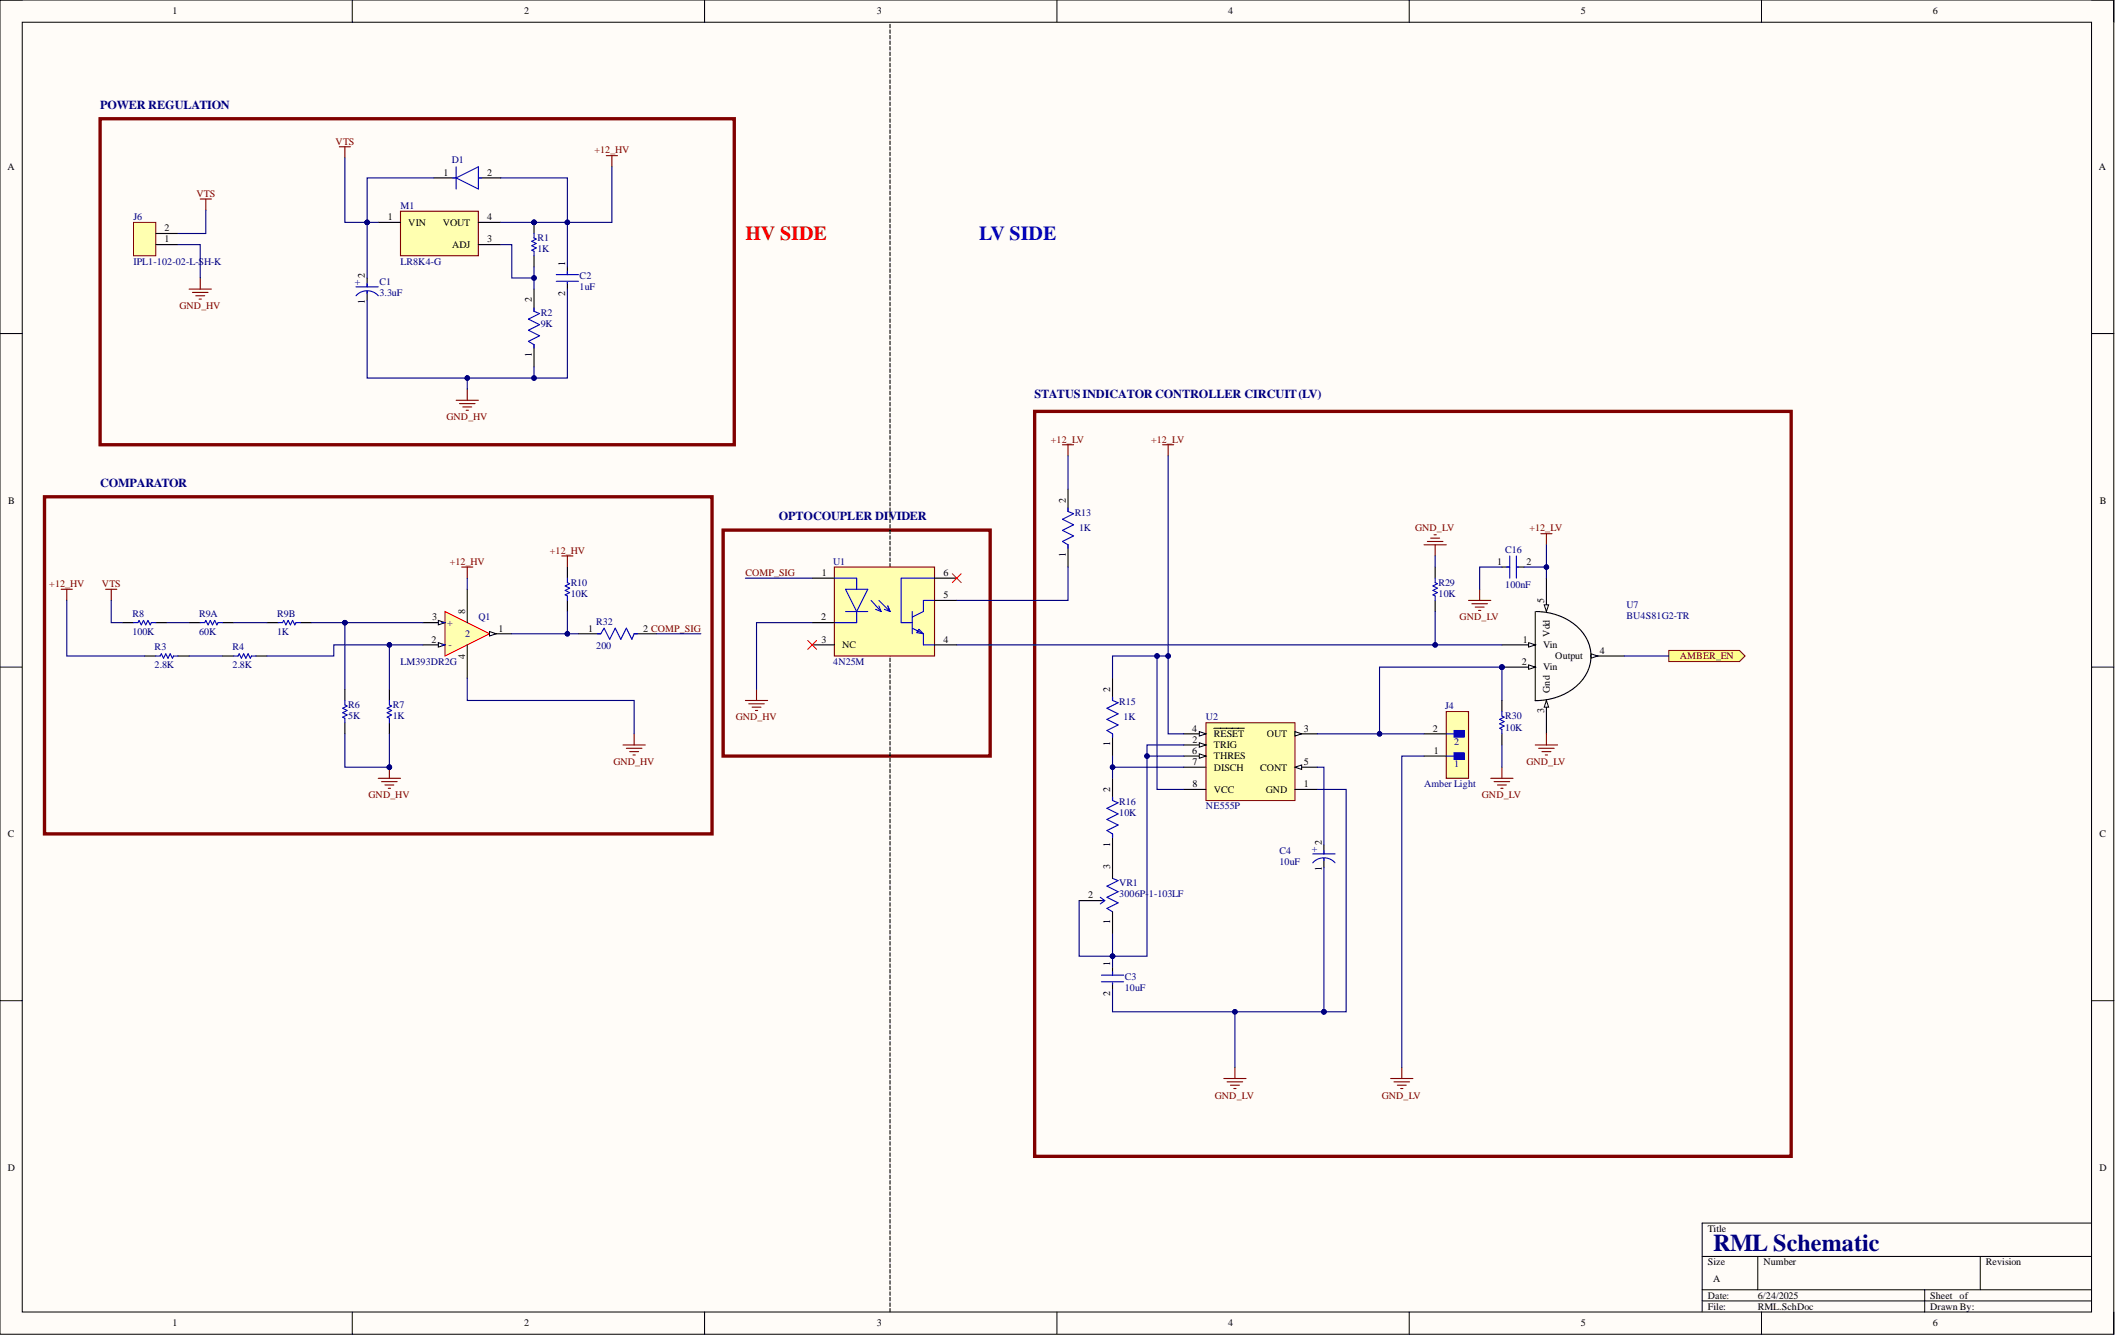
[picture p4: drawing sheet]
<svg xmlns="http://www.w3.org/2000/svg" width="482mm" height="305mm" viewBox="0 0 482 305" stroke-linecap="round" stroke-linejoin="round" font-family="sans-serif">
<defs><g id="words">
<text font-size="5.5" fill="#000080" x="390.1" y="284.8">RML Schematic</text>
<text font-size="4.6" fill="#f00" x="169.7" y="54.7">HV SIDE</text>
<text font-size="4.6" fill="#00f" x="222.9" y="54.7">LV SIDE</text>
<g font-size="2.8" fill="#000080">
<text x="22.8" y="24.7">POWER REGULATION</text>
<text x="235.6" y="90.5">STATUSINDICATOR CONTROLLER CIRCUIT(LV)</text>
<text x="22.8" y="110.8">COMPARATOR</text>
<text x="177.3" y="118.4">OPTOCOUPLER DIVIDER</text>
</g>
<g font-size="2.3">
<text x="39.3" y="3.3">1</text>
<text x="119.3" y="3.3">2</text>
<text x="199.6" y="3.3">3</text>
<text x="279.7" y="3.3">4</text>
<text x="360" y="3.3">5</text>
<text x="440.1" y="3.3">6</text>
<text x="1.7" y="38.7">A</text>
<text x="101" y="40">1</text>
<text x="111" y="40">2</text>
<text x="477.9" y="38.7">A</text>
<text x="37.5" y="52.6">2</text>
<text x="88.3" y="50.1">1</text>
<text x="93" y="51.4">VIN</text>
<text x="100.8" y="51.4">VOUT</text>
<text x="111" y="50.1">4</text>
<text x="37.5" y="55.2">1</text>
<text x="102.9" y="56.4">ADJ</text>
<text x="111" y="55.2">3</text>
<text x="83.1" y="63.3" transform="rotate(-90 83.1 63.3)">2</text>
<text x="128.7" y="60.5" transform="rotate(-90 128.7 60.5)">1</text>
<text x="83.1" y="69.2" transform="rotate(-90 83.1 69.2)">1</text>
<text x="121.1" y="68.8" transform="rotate(-90 121.1 68.8)">2</text>
<text x="128.7" y="67.3" transform="rotate(-90 128.7 67.3)">2</text>
<text x="121.1" y="81.3" transform="rotate(-90 121.1 81.3)">1</text>
<text x="1.9" y="114.7">B</text>
<text x="242.7" y="114.4" transform="rotate(-90 242.7 114.4)">2</text>
<text x="478.1" y="114.7">B</text>
<text x="187.1" y="131.1">1</text>
<text x="214.8" y="131.1">6</text>
<text x="242.7" y="126.9" transform="rotate(-90 242.7 126.9)">1</text>
<text x="340.9" y="128.6">1</text>
<text x="347.5" y="128.6">2</text>
<text x="214.8" y="136.2">5</text>
<text x="351.6" y="137.2" transform="rotate(-90 351.6 137.2)">5</text>
<text x="98.4" y="141.2">3</text>
<text x="105.9" y="139.7" transform="rotate(-90 105.9 139.7)">8</text>
<text x="113.5" y="143.8">1</text>
<text x="133.9" y="143.8">1</text>
<text x="146.4" y="143.8">2 COMP_SIG</text>
<text x="186.9" y="141.2">2</text>
<text x="98.3" y="146.3">2</text>
<text x="105.9" y="149.9" transform="rotate(-90 105.9 149.9)">4</text>
<text x="187" y="146.3">3</text>
<text x="191.8" y="147.6">NC</text>
<text x="214.8" y="146.3">4</text>
<text x="346.7" y="146.3">1</text>
<text x="351.3" y="147.6">Vin</text>
<text x="352.9" y="144.9" transform="rotate(-90 352.9 144.9)">Vdd</text>
<text x="364.3" y="148.8">4</text>
<text x="346.5" y="151.4">2</text>
<text x="351.3" y="152.6">Vin</text>
<text x="354.1" y="150.1">Output</text>
<text x="252.8" y="157.4" transform="rotate(-90 252.8 157.4)">2</text>
<text x="352.9" y="157.7" transform="rotate(-90 352.9 157.7)">Gnd</text>
<text x="271.5" y="166.5">4</text>
<text x="276.4" y="167.8">RESET</text>
<text x="288.4" y="167.8">OUT</text>
<text x="296.9" y="166.5">3</text>
<text x="326.3" y="166.5">2</text>
<text x="351.6" y="162.4" transform="rotate(-90 351.6 162.4)">3</text>
<text x="252.8" y="169.9" transform="rotate(-90 252.8 169.9)">1</text>
<text x="271.5" y="171.6">6</text>
<text x="271.5" y="169.1">2</text>
<text x="276.4" y="170.3">TRIG</text>
<text x="276.4" y="172.9">THRES</text>
<text x="326.4" y="171.6">1</text>
<text x="271.5" y="174.1">7</text>
<text x="271.5" y="179.2">8</text>
<text x="276.4" y="175.4">DISCH</text>
<text x="286.9" y="175.4">CONT</text>
<text x="296.9" y="179.2">1</text>
<text x="296.9" y="174.1">5</text>
<text x="252.8" y="180.2" transform="rotate(-90 252.8 180.2)">2</text>
<text x="276.4" y="180.5">VCC</text>
<text x="288.2" y="180.5">GND</text>
<text x="1.8" y="190.6">C</text>
<text x="478" y="190.6">C</text>
<text x="252.8" y="197.9" transform="rotate(-90 252.8 197.9)">3</text>
<text x="252.8" y="192.7" transform="rotate(-90 252.8 192.7)">1</text>
<text x="300.9" y="192.4" transform="rotate(-90 300.9 192.4)">2</text>
<text x="300.9" y="198.3" transform="rotate(-90 300.9 198.3)">1</text>
<text x="247.7" y="204.5">2</text>
<text x="252.8" y="210.4" transform="rotate(-90 252.8 210.4)">1</text>
<text x="252.8" y="219.9" transform="rotate(-90 252.8 219.9)">1</text>
<text x="252.8" y="226.8" transform="rotate(-90 252.8 226.8)">2</text>
<text x="1.8" y="266.5">D</text>
<text x="478" y="266.5">D</text>
<text x="388.8" y="280.4">Title</text>
<text x="388.8" y="288">Size</text>
<text x="390.1" y="291.8">A</text>
<text x="401.5" y="288">Number</text>
<text x="452.2" y="288">Revision</text>
<text x="388.8" y="295.6">Date:</text>
<text x="388.8" y="298.2">File:</text>
<text x="400.2" y="295.6">6/24/2025</text>
<text x="400.2" y="298.2">RML.SchDoc</text>
<text x="439.5" y="295.6">Sheet of</text>
<text x="439.5" y="298.2">Drawn By:</text>
<text x="39.3" y="301.9">1</text>
<text x="119.3" y="301.9">2</text>
<text x="199.6" y="301.9">3</text>
<text x="279.7" y="301.9">4</text>
<text x="360" y="301.9">5</text>
<text x="440.1" y="301.9">6</text>
</g>
<g font-size="2.3" fill="#800000">
<text x="76.4" y="32.9">VTS</text>
<text x="135.4" y="34.9">+12_HV</text>
<text x="44.8" y="44.8">VTS</text>
<text x="40.9" y="70.4">GND_HV</text>
<text x="101.7" y="95.7">GND_HV</text>
<text x="239.3" y="100.7">+12_LV</text>
<text x="262.1" y="100.7">+12_LV</text>
<text x="322.2" y="121">GND_LV</text>
<text x="348.2" y="121">+12_LV</text>
<text x="102.4" y="128.6">+12_HV</text>
<text x="125.2" y="126">+12_HV</text>
<text x="169.7" y="131.1">COMP_SIG</text>
<text x="11.2" y="133.6">+12_HV</text>
<text x="23.2" y="133.6">VTS</text>
<text x="332.3" y="141.2">GND_LV</text>
<text x="382.5" y="150.1">AMBER_EN</text>
<text x="167.5" y="164">GND_HV</text>
<text x="139.7" y="174.1">GND_HV</text>
<text x="347.5" y="174.1">GND_LV</text>
<text x="83.9" y="181.7">GND_HV</text>
<text x="337.4" y="181.7">GND_LV</text>
<text x="276.6" y="250.1">GND_LV</text>
<text x="314.6" y="250.1">GND_LV</text>
</g>
<g font-size="2.3" fill="#000080">
<text x="102.8" y="37.2">D1</text>
<text x="91.2" y="47.6">M1</text>
<text x="30.4" y="50.1">J6</text>
<text x="122.3" y="54.9">R1</text>
<text x="122.3" y="57.5">1K</text>
<text x="30.4" y="60.2">IPL1-102-02-L-SH-K</text>
<text x="80.8" y="64.8">+</text>
<text x="86.4" y="64.8">C1</text>
<text x="91.2" y="60.2">LR8K4-G</text>
<text x="132" y="63.5">C2</text>
<text x="86.4" y="67.3">3.3uF</text>
<text x="123.1" y="71.9">R2</text>
<text x="132" y="66.1">1uF</text>
<text x="123.1" y="74.4">9K</text>
<text x="244.7" y="117.4">R13</text>
<text x="245.7" y="121">1K</text>
<text x="342.7" y="125.8">C16</text>
<text x="189.7" y="128.6">U1</text>
<text x="129.9" y="133.4">R10</text>
<text x="129.9" y="135.9">10K</text>
<text x="327.5" y="133.4">R29</text>
<text x="327.5" y="135.9">10K</text>
<text x="342.7" y="133.9">100nF</text>
<text x="30.1" y="140.5">R8</text>
<text x="45.3" y="140.5">R9A</text>
<text x="63.1" y="140.5">R9B</text>
<text x="101.8" y="142.5">+</text>
<text x="108.9" y="141.2">Q1</text>
<text x="135.8" y="142.2">R32</text>
<text x="370.3" y="138.4">U7</text>
<text x="370.3" y="141">BU4S81G2-TR</text>
<text x="30.1" y="144.5">100K</text>
<text x="35.2" y="148.1">R3</text>
<text x="45.3" y="144.5">60K</text>
<text x="52.9" y="148.1">R4</text>
<text x="63.1" y="144.5">1K</text>
<text x="102.1" y="147.6">-</text>
<text x="105.9" y="145">2</text>
<text x="135.8" y="147.8">200</text>
<text x="35.2" y="152.1">2.8K</text>
<text x="52.9" y="152.1">2.8K</text>
<text x="91.2" y="151.4">LM393DR2G</text>
<text x="189.7" y="151.4">4N25M</text>
<text x="79.3" y="161.2">R6</text>
<text x="89.4" y="161.2">R7</text>
<text x="254.8" y="160.5">R15</text>
<text x="329.1" y="161.5">J4</text>
<text x="79.3" y="163.8">5K</text>
<text x="89.4" y="163.8">1K</text>
<text x="255.8" y="164">1K</text>
<text x="274.6" y="164">U2</text>
<text x="342.7" y="163.8">R30</text>
<text x="342.7" y="166.3">10K</text>
<text x="331.1" y="169.6">2</text>
<text x="324.2" y="179.2">Amber Light</text>
<text x="331.1" y="174.6">1</text>
<text x="254.8" y="183.2">R16</text>
<text x="254.8" y="185.8">10K</text>
<text x="274.6" y="184.3">NE555P</text>
<text x="291.3" y="194.4">C4</text>
<text x="291.3" y="196.9">10uF</text>
<text x="298.7" y="193.9">+</text>
<text x="254.8" y="201.7">VR1</text>
<text x="254.8" y="204.3">3006P-1-103LF</text>
<text x="256.1" y="223">C3</text>
<text x="256.1" y="225.5">10uF</text>
</g>
</g></defs>
<path d="M0 0h481.3v303.7h-481.3z" fill-rule="evenodd" fill="#fffcf8"/>
<path d="M0 0h481.3v303.7h-481.3z" fill="none" stroke="#000" stroke-width=".23"/>
<path d="M5.1 5.1h471.1v293.6h-471.1z" fill-rule="evenodd" fill="#fffcf8"/>
<g fill="none" stroke="#000" stroke-width=".23">
<path d="M0 0h5.1M5.1 5.1h471.1v293.6h-471.1zM80.2 0v5.1M160.4 0v5.1M240.6 0v5.1M320.9 0v5.1M401.1 0v5.1M476.2 0h5.1v5.1M0 75.9h5.1M476.2 75.9h5.1M0 151.9h5.1M476.2 151.9h5.1"/>
<path d="M0 227.8h5.1M476.2 227.8h5.1M476.2 278.4h-88.6v20.3M80.2 298.7v5M160.4 298.7v5M240.6 298.7v5M320.9 298.7v5M387.6 286h88.6M387.6 293.6h88.6M387.6 296.1h88.6M400.2 286v7.6M401.1 298.7v5"/>
<path d="M438.2 293.6v5.1M450.9 286v7.6M481.3 298.7v5"/>
</g>
<path d="M274.6 164.5h20.3v17.7h-20.3z" fill-rule="evenodd" fill="#ffffb0"/>
<path d="M274.6 164.5h20.3v17.7h-20.3z" fill="none" stroke="#800000" stroke-width=".23"/>
<path d="M269.5 169.6h5.1M294.9 179.7h5" fill="none" stroke="#000" stroke-width=".25"/>
<path d="M273.1 169.1l1.5 .5-1.5 .5z" fill="#f8fcff"/>
<path d="M273.1 169.1l1.5 .5-1.5 .5z" fill="none" stroke="#000" stroke-width=".23"/>
<path d="M294.9 167h5" fill="none" stroke="#000" stroke-width=".25"/>
<path d="M294.9 166.5l1.5 .5-1.5 .6z" fill="#f8fcff"/>
<path d="M294.9 166.5l1.5 .5-1.5 .6z" fill="none" stroke="#000" stroke-width=".23"/>
<path d="M269.5 167h5.1" fill="none" stroke="#000" stroke-width=".25"/>
<path d="M273.1 166.5l1.5 .5-1.5 .6z" fill="#f8fcff"/>
<path d="M273.1 166.5l1.5 .5-1.5 .6z" fill="none" stroke="#000" stroke-width=".23"/>
<path d="M276.4 165.8h6.9M294.9 174.6h5" fill="none" stroke="#000" stroke-width=".25"/>
<path d="M294.9 174.6l1.5-.5v1z" fill="#f8fcff"/>
<path d="M294.9 174.6l1.5-.5v1z" fill="none" stroke="#000" stroke-width=".23"/>
<path d="M269.5 172.1h5.1" fill="none" stroke="#000" stroke-width=".25"/>
<path d="M273.1 171.6l1.5 .5-1.5 .5z" fill="#f8fcff"/>
<path d="M273.1 171.6l1.5 .5-1.5 .5z" fill="none" stroke="#000" stroke-width=".23"/>
<path d="M269.5 174.6h5.1M269.5 179.7h5.1" fill="none" stroke="#000" stroke-width=".25"/>
<path d="M77.3 33.4h2.5M78.5 33.4v2.5M45.6 45.3h2.5M46.9 45.3v2.5" fill="none" stroke="#800000" stroke-width=".25"/>
<path d="M101.3 139.2l10.2 5.1-10.2 5z" fill="#ffffb0"/>
<path d="M101.3 139.2l10.2 5.1-10.2 5z" fill="none" stroke="#f00" stroke-width=".23"/>
<path d="M96.3 141.7h5" fill="none" stroke="#000" stroke-width=".25"/>
<path d="M99.8 141.2l1.5 .5-1.5 .5z" fill="#f8fcff"/>
<path d="M99.8 141.2l1.5 .5-1.5 .5z" fill="none" stroke="#000" stroke-width=".23"/>
<path d="M96.3 146.8h5" fill="none" stroke="#000" stroke-width=".25"/>
<path d="M99.8 146.3l1.5 .5-1.5 .5z" fill="#f8fcff"/>
<path d="M99.8 146.3l1.5 .5-1.5 .5z" fill="none" stroke="#000" stroke-width=".23"/>
<path d="M111.5 144.3h5" fill="none" stroke="#000" stroke-width=".25"/>
<path d="M111.5 143.8l1.5 .5-1.5 .5z" fill="#f8fcff"/>
<path d="M111.5 143.8l1.5 .5-1.5 .5z" fill="none" stroke="#000" stroke-width=".23"/>
<path d="M100.6 141.7h.7M100.6 146.8h.7" fill="none" stroke="#00f" stroke-width=".25"/>
<path d="M106.4 134.1v7.6M106.4 146.8v7.6" fill="none" stroke="#000" stroke-width=".25"/>
<path d="M30.4 50.6h5.1v7.6h-5.1z" fill-rule="evenodd" fill="#ffffb0"/>
<path d="M30.4 50.6h5.1v7.6h-5.1z" fill="none" stroke="#800000" stroke-width=".23"/>
<path d="M35.5 55.7h5M35.5 53.2h5" fill="none" stroke="#000" stroke-width=".25"/>
<g fill="none" stroke="#800000" stroke-width=".25">
<path d="M138.1 35.4h2.5M139.3 35.4v2.6M43.1 65.8h5M43.8 66.6h3.6M44.6 67.3h2M45.3 68.1h.5M45.6 63.3v2.5M103.9 91.1h5M104.6 91.9h3.6M105.4 92.6h2M106.1 93.4h.5M106.4 88.6v2.5"/>
<path d="M264.7 101.2h2.5M266 101.2v2.6M13.9 134.1h2.6M15.2 134.1v2.6M24.1 134.1h2.5M25.3 134.1v2.6M86.1 177.2h5.1M86.9 177.9h3.5M87.6 178.7h2.1M88.4 179.4h.5M88.7 174.6v2.6M141.9 169.6h5"/>
<path d="M142.6 170.3h3.6M143.4 171.1h2M144.1 171.9h.5M144.4 167v2.6"/>
</g>
<circle cx="88.7" cy="174.6" r=".51" fill="#000080"/>
<circle cx="88.7" cy="174.6" r=".51" fill="none" stroke="#000080" stroke-width=".23"/>
<g fill="none" stroke="#800000" stroke-width=".25">
<path d="M241.9 101.2h2.5M243.2 101.2v2.6M105.1 129.1h2.6M106.4 129.1v2.5M169.7 159.5h5.1M172.3 156.9v2.6M170.5 160.2h3.5M171.2 161h2.1M172 161.7h.5M278.6 245.5h5.1M279.4 246.3h3.5M280.2 247h2"/>
<path d="M280.9 247.8h.5M281.2 243v2.5"/>
</g>
<path d="M22.8 27h144.4v74.2h-144.4zM235.6 93.6h172.2v169.6h-172.2zM10.1 113.1h152v76.7h-152zM164.7 120.7h60.7v51.4h-60.7z" fill="none" stroke="#800000" stroke-width=".76"/>
<g fill="none" stroke="#000" stroke-width=".25">
<path d="M202.6 5.5v.8M202.6 6.8v.8M202.6 8.1v.8M202.6 9.3v.8M202.6 10.6v.8M202.6 11.9v.8M202.6 13.1v.8M202.6 14.4v.8M202.6 15.7v.8M202.6 16.9v.8M202.6 18.2v.8M202.6 19.5v.7"/>
<path d="M202.6 20.7v.8M202.6 22v.8M202.6 23.3v.7M202.6 24.5v.8M202.6 25.8v.8M202.6 27.1v.7M202.6 28.3v.8M202.6 29.6v.8M202.6 30.8v.8M202.6 32.1v.8M202.6 33.4v.8M202.6 34.6v.8"/>
<path d="M202.6 35.9v.8M202.6 37.2v.8M202.6 38.4v.8M202.6 39.7v.8M202.6 41v.8M202.6 42.2v.8M202.6 43.5v.8M202.6 44.8v.8M202.6 46v.8M202.6 47.3v.8M202.6 48.6v.8M202.6 49.8v.8"/>
<path d="M202.6 51.1v.8M202.6 52.4v.8M202.6 53.6v.8M202.6 54.9v.8M202.6 56.2v.7M202.6 57.4v.8M202.6 58.7v.8M202.6 60v.7M202.6 61.2v.8M202.6 62.5v.8M202.6 63.7v.8M202.6 65v.8"/>
<path d="M202.6 66.3v.8M202.6 67.5v.8M202.6 68.8v.8M202.6 70.1v.8M202.6 71.3v.8M202.6 72.6v.8M202.6 73.9v.8M202.6 75.1v.8M202.6 76.4v.8M202.6 77.7v.8M202.6 78.9v.8M202.6 80.2v.8"/>
<path d="M202.6 81.5v.8M202.6 82.7v.8M202.6 84v.8M202.6 85.3v.8M202.6 86.5v.8M202.6 87.8v.8M202.6 89.1v.8M202.6 90.3v.8M202.6 91.6v.8M202.6 92.9v.7M202.6 94.1v.8M202.6 95.4v.8"/>
<path d="M202.6 96.7v.7M202.6 97.9v.8M202.6 99.2v.8M202.6 100.4v.8M202.6 101.7v.8M202.6 103v.8M202.6 104.2v.8M202.6 105.5v.8M202.6 106.8v.8M202.6 108v.8M202.6 109.3v.8M202.6 110.6v.8"/>
<path d="M202.6 111.8v.8M202.6 113.1v.8M202.6 114.4v.8M202.6 115.6v.8M202.6 116.9v.8M202.6 118.2v.8M202.6 119.4v.8M202.6 120.7v.8M202.6 122v.8M202.6 123.2v.8M202.6 124.5v.8M202.6 125.8v.7"/>
<path d="M202.6 127v.8M202.6 128.3v.8M202.6 129.6v.7M202.6 130.8v.8M202.6 132.1v.8M202.6 133.4v.7M202.6 134.6v.8M202.6 135.9v.8M202.6 137.1v.8M202.6 138.4v.8M202.6 139.7v.8M202.6 140.9v.8"/>
<path d="M202.6 142.2v.8M202.6 143.5v.8M202.6 144.7v.8M202.6 146v.8M202.6 147.3v.8M202.6 148.5v.8M202.6 149.8v.8M202.6 151.1v.8M202.6 152.3v.8M202.6 153.6v.8M202.6 154.9v.8M202.6 156.1v.8"/>
<path d="M202.6 157.4v.8M202.6 158.7v.8M202.6 159.9v.8M202.6 161.2v.8M202.6 162.5v.7M202.6 163.7v.8M202.6 165v.8M202.6 166.3v.7M202.6 167.5v.8M202.6 168.8v.8M202.6 170.1v.7M202.6 171.3v.8"/>
<path d="M202.6 172.6v.8M202.6 173.8v.8M202.6 175.1v.8M202.6 176.4v.8M202.6 177.6v.8M202.6 178.9v.8M202.6 180.2v.8M202.6 181.4v.8M202.6 182.7v.8M202.6 184v.8M202.6 185.2v.8M202.6 186.5v.8"/>
<path d="M202.6 187.8v.8M202.6 189v.8M202.6 190.3v.8M202.6 191.6v.8M202.6 192.8v.8M202.6 194.1v.8M202.6 195.4v.8M202.6 196.6v.8M202.6 197.9v.8M202.6 199.2v.7M202.6 200.4v.8M202.6 201.7v.8"/>
<path d="M202.6 203v.7M202.6 204.2v.8M202.6 205.5v.8M202.6 206.8v.7M202.6 208v.8M202.6 209.3v.8M202.6 210.5v.8M202.6 211.8v.8M202.6 213.1v.8M202.6 214.3v.8M202.6 215.6v.8M202.6 216.9v.8"/>
<path d="M202.6 218.1v.8M202.6 219.4v.8M202.6 220.7v.8M202.6 221.9v.8M202.6 223.2v.8M202.6 224.5v.8M202.6 225.7v.8M202.6 227v.8M202.6 228.3v.8M202.6 229.5v.8M202.6 230.8v.8M202.6 232.1v.8"/>
<path d="M202.6 233.3v.8M202.6 234.6v.8M202.6 235.9v.7M202.6 237.1v.8M202.6 238.4v.8M202.6 239.7v.7M202.6 240.9v.8M202.6 242.2v.8M202.6 243.4v.8M202.6 244.7v.8M202.6 246v.8M202.6 247.2v.8"/>
<path d="M202.6 248.5v.8M202.6 249.8v.8M202.6 251v.8M202.6 252.3v.8M202.6 253.6v.8M202.6 254.8v.8M202.6 256.1v.8M202.6 257.4v.8M202.6 258.6v.8M202.6 259.9v.8M202.6 261.2v.8M202.6 262.4v.8"/>
<path d="M202.6 263.7v.8M202.6 265v.8M202.6 266.2v.8M202.6 267.5v.8M202.6 268.8v.8M202.6 270v.8M202.6 271.3v.8M202.6 272.6v.7M202.6 273.8v.8M202.6 275.1v.8M202.6 276.4v.7M202.6 277.6v.8"/>
<path d="M202.6 278.9v.8M202.6 280.1v.8M202.6 281.4v.8M202.6 282.7v.8M202.6 283.9v.8M202.6 285.2v.8M202.6 286.5v.8M202.6 287.7v.8M202.6 289v.8M202.6 290.3v.8M202.6 291.5v.8M202.6 292.8v.8"/>
<path d="M202.6 294.1v.8M202.6 295.3v.8M202.6 296.6v.8M202.6 297.9v.8"/>
</g>
<path d="M380 148.1h16.1l1.2 1.2-1.2 1.3h-16.1z" fill-rule="evenodd" fill="#ffff80"/>
<path d="M380 148.1h16.1l1.2 1.2-1.2 1.3h-16.1z" fill="none" stroke="#800000" stroke-width=".23"/>
<path d="M129.2 60.7v1.8M129.2 64.3v1.5M243.2 111.4v5M243.2 124v5.1M253.3 154.4v5.1M253.3 167v5.1M253.3 177.2v5M253.3 189.8v5.1M301.4 192.4v2M301.4 195.4v2M253.3 220.2v1.8M253.3 223.7v1.6" fill="none" stroke="#000" stroke-width=".25"/>
<g fill="none" stroke="#00f" stroke-width=".25">
<path d="M126.7 62.5h5M126.7 64h5M129.2 61.8v.7M129.2 64.3v.2M243.2 115.7v.7l1.2 .5-2.5 1.3 2.5 1.3-2.5 1.2 2.5 1.3-2.5 1.3 1.3 .7v.8M253.3 158.7v.8l1.3 .5-2.6 1.2 2.6 1.3-2.6 1.3 2.6 1.2-2.6 1.3 1.3 .7v.8M253.3 181.5v.7l1.3 .5-2.6 1.3 2.6 1.3-2.6 1.2 2.6 1.3-2.6 1.3 1.3 .7v.8M298.9 196.4a3.4 3.4 0 0 1 5.1 0M298.9 194.4h5.1M301.4 193.6v.8M301.4 195.4v.5M250.8 222h5"/>
<path d="M250.8 223.5h5M253.3 221.2v.8M253.3 223.7v.3"/>
</g>
<circle cx="121.6" cy="50.6" r=".51" fill="#000080"/>
<circle cx="121.6" cy="50.6" r=".51" fill="none" stroke="#000080" stroke-width=".23"/>
<path d="M121.6 50.6v2.6M121.6 58.2v2.5" fill="none" stroke="#000" stroke-width=".25"/>
<circle cx="121.6" cy="50.6" r=".51" fill="#000080"/>
<circle cx="121.6" cy="50.6" r=".51" fill="none" stroke="#000080" stroke-width=".23"/>
<path d="M121.6 53.2v1l.5 .2-1 .5 1 .5-1 .5 1 .5-1 .5 .5 .3v1M121.6 70.1v.8l1.3 .5-2.6 1.2 2.6 1.3-2.6 1.3 2.6 1.2-2.6 1.3 1.3 .8v.7M35.5 149.3h1l.2-.5 .5 1 .5-1 .5 1 .6-1 .5 1 .2-.5h1M53.2 149.3h1l.3-.5 .5 1 .5-1 .5 1 .5-1 .5 1 .2-.5h1.1M88.7 159.5v1l.5 .2-1 .5 1 .5-1 .5 1 .5-1 .5 .5 .3v1" fill="none" stroke="#00f" stroke-width=".25"/>
<path d="M121.6 65.8v5.1M121.6 78.5v5M32.9 149.3h2.6M40.5 149.3h2.6M50.7 149.3h2.5M58.3 149.3h2.5M88.7 156.9v2.6M88.7 164.5v2.5" fill="none" stroke="#000" stroke-width=".25"/>
<circle cx="342" cy="151.9" r=".51" fill="#000080"/>
<circle cx="342" cy="151.9" r=".51" fill="none" stroke="#000080" stroke-width=".23"/>
<path d="M349.6 139.2v20.3M362.2 149.3h7.6" fill="none" stroke="#000" stroke-width=".25"/>
<path d="M362.2 148.8l1.6 .5-1.6 .5z" fill="#f8fcff"/>
<path d="M362.2 148.8l1.6 .5-1.6 .5z" fill="none" stroke="#000" stroke-width=".23"/>
<path d="M342 146.8h7.6" fill="none" stroke="#000" stroke-width=".25"/>
<path d="M348 146.3l1.6 .5-1.6 .5z" fill="#f8fcff"/>
<path d="M348 146.3l1.6 .5-1.6 .5z" fill="none" stroke="#000" stroke-width=".23"/>
<path d="M342 151.9h7.6" fill="none" stroke="#000" stroke-width=".25"/>
<path d="M348 151.4l1.6 .5-1.6 .5z" fill="#f8fcff"/>
<path d="M348 151.4l1.6 .5-1.6 .5z" fill="none" stroke="#000" stroke-width=".23"/>
<circle cx="342" cy="151.9" r=".51" fill="#000080"/>
<circle cx="342" cy="151.9" r=".51" fill="none" stroke="#000080" stroke-width=".23"/>
<path d="M352.1 131.6v7.6" fill="none" stroke="#000" stroke-width=".25"/>
<path d="M351.6 137.7h1l-.5 1.5z" fill="#f8fcff"/>
<path d="M351.6 137.7h1l-.5 1.5z" fill="none" stroke="#000" stroke-width=".23"/>
<path d="M352.1 159.5v7.5" fill="none" stroke="#000" stroke-width=".25"/>
<path d="M352.1 159.5l.5 1.5h-1z" fill="#f8fcff"/>
<path d="M352.1 159.5l.5 1.5h-1z" fill="none" stroke="#000" stroke-width=".23"/>
<path d="M349.8 139.2a12.9 12.9 0 0 1 11.7 6.8 8.9 8.9 0 0 1-4 11.3 14.8 14.8 0 0 1-8 2.2" fill="none" stroke="#000" stroke-width=".25"/>
<path d="M350.8 121.5h2.6M352.1 121.5v2.5M349.6 169.6h5M350.3 170.3h3.6M351.1 171.1h2M351.8 171.9h.6M352.1 167v2.6" fill="none" stroke="#800000" stroke-width=".25"/>
<path d="M190 129.1h22.8v20.2h-22.8z" fill-rule="evenodd" fill="#ffffb0"/>
<path d="M190 129.1h22.8v20.2h-22.8z" fill="none" stroke="#800000" stroke-width=".25"/>
<g fill="none" stroke="#00f" stroke-width=".25">
<path d="M190 131.6h5v2.5M192.5 134.1h5.1l-2.6 5.1zM192.5 139.2h5.1M195 139.2v2.5h-5M198.3 136.7l2.3 2.5M199.4 138.7l1.2 .5M200.1 136.7l2.5 2.5M200.1 137.9l.5 1.3M201.4 138.7l1.2 .5M202.1 137.9l.5 1.3M207.7 139.2v5.1M212.8 136.7h-2.6v2.5l-2.5 1.3"/>
<path d="M212.8 131.6h-7.6v10.1h2.5M207.7 143l2.5 1.3M209.2 143.3l1 1-1.5-.3zM210.2 144.3v2.5h2.6M253.3 199.9l1.3 .6-2.6 1.2 2.6 1.3-2.6 1.3 2.6 1.2-2.6 1.3 1.3 .7M250.5 204.3l1 .7M250.8 205h.7M251.5 205l-1 .8"/>
</g>
<path d="M184.9 131.6h5.1M212.8 136.7h5M212.8 131.6h5M184.9 146.8h5.1M184.9 141.7h5.1M212.8 146.8h5M253.3 194.9v5M245.7 205h5.1M253.3 207.5v5.1" fill="none" stroke="#000" stroke-width=".25"/>
<path d="M329.3 162h5.1v15.2h-5.1z" fill-rule="evenodd" fill="#ffffb0"/>
<path d="M329.3 162h5.1v15.2h-5.1z" fill="none" stroke="#800000" stroke-width=".25"/>
<path d="M331.1 171.3h2.3v1.6h-2.3z" fill-rule="evenodd" fill="#00f"/>
<path d="M329.3 172.1h1.8M331.1 171.3h2.3v1.6h-2.3z" fill="none" stroke="#00f" stroke-width=".25"/>
<path d="M331.1 166.3h2.3v1.5h-2.3z" fill-rule="evenodd" fill="#00f"/>
<g fill="none" stroke="#00f" stroke-width=".25">
<path d="M103.9 38v5M103.1 40.5h.8M103.9 40.5l5-2.5v5zM108.9 40.5h.8M81.1 67.3a3.4 3.4 0 0 1 5 0M81.1 65.3h5M83.6 64.5v.8M83.6 66.3v.5M129.2 131.6v1l.5 .3-1 .5 1 .5-1 .5 1 .5-1 .5 .5 .3v1M326.8 131.6v1l.5 .3-1 .5 1 .5-1 .5 1 .5-1 .5 .5 .3v1M343 129.1h.7M343.7 126.5v5.1"/>
<path d="M345.3 126.5v5.1M345.5 129.1h.3M30.4 141.7h1l.3-.5 .5 1 .5-1 .5 1 .5-1 .5 1 .3-.5h1M45.6 141.7h1l.3-.5 .5 1 .5-1 .5 1 .5-1 .5 1 .2-.5h1.1M63.3 141.7h1l.3-.5 .5 1 .5-1 .5 1 .5-1 .5 1 .3-.5h1M78.5 159.5v1l.5 .2-1 .5 1 .5-1 .5 1 .5-1 .5 .5 .3v1M136 144.3h.8l.7-1.3 1.3 2.5 1.3-2.5 1.2 2.5 1.3-2.5 1.3 2.5 .5-1.2h.7M329.3 167h1.8M331.1 166.3h2.3v1.5h-2.3zM342 162v1l.5 .2-1 .6 1 .5-1 .5 1 .5-1 .5 .5 .2v1"/>
</g>
<g fill="none" stroke="#000" stroke-width=".25">
<path d="M98.8 40.5h5.1M108.9 40.5h5.1M83.6 63.3v2M83.6 66.3v2M129.2 129.1v2.5M129.2 136.7v2.5M326.8 129.1v2.5M326.8 136.7v2.5M342 129.1h1.7M345.5 129.1h1.5M27.9 141.7h2.5M35.5 141.7h2.5"/>
<path d="M43.1 141.7h2.5M50.7 141.7h2.5M60.8 141.7h2.5M68.4 141.7h2.5M78.5 156.9v2.6M131.7 144.3h5.1M144.4 144.3h5.1M342 159.5v2.5M78.5 164.5v2.5M324.2 172.1h5.1M324.2 167h5.1M342 167v2.6"/>
</g>
<g fill="none" stroke="#800000" stroke-width=".25">
<path d="M127.9 126.5h2.6M129.2 126.5v2.6M324.2 124h5.1M325 123.3h3.5M325.8 122.5h2M326.5 121.7h.5M326.8 124v2.5M334.4 136.7h5M335.1 137.4h3.6M335.9 138.2h2M336.7 139h.5M336.9 134.1v2.6"/>
<path d="M339.4 177.2h5.1M340.2 177.9h3.5M341 178.7h2M341.7 179.4h.5M342 174.6v2.6M316.6 245.5h5.1M317.4 246.3h3.5M318.2 247h2M318.9 247.8h.5M319.2 243v2.5"/>
</g>
<path d="M216.8 130.6l2.1 2M218.9 130.6l-2.1 2M183.9 145.8l2 2M185.9 145.8l-2 2" fill="none" stroke="#f00" stroke-width=".23"/>
<path d="M91.2 48.1h17.7v10.1h-17.7z" fill-rule="evenodd" fill="#ffffb0"/>
<path d="M91.2 48.1h17.7v10.1h-17.7z" fill="none" stroke="#800000" stroke-width=".25"/>
<path d="M86.1 50.6h5.1M108.9 50.6h5.1M108.9 55.7h5.1" fill="none" stroke="#000" stroke-width=".25"/>
<path d="M253.3 174.6h16.2" fill="none" stroke="#000080" stroke-width=".25"/>
<circle cx="253.3" cy="174.6" r=".51" fill="#000080"/>
<circle cx="253.3" cy="174.6" r=".51" fill="none" stroke="#000080" stroke-width=".23"/>
<path d="M269.5 169.6h-8.3v2.5" fill="none" stroke="#000080" stroke-width=".25"/>
<circle cx="261.2" cy="172.1" r=".51" fill="#000080"/>
<circle cx="261.2" cy="172.1" r=".51" fill="none" stroke="#000080" stroke-width=".23"/>
<path d="M40.5 55.7h5.1v7.6M46.9 47.8v5.4h-6.4M106.4 86.1v2.5" fill="none" stroke="#000080" stroke-width=".25"/>
<circle cx="106.4" cy="86.1" r=".51" fill="#000080"/>
<circle cx="106.4" cy="86.1" r=".51" fill="none" stroke="#000080" stroke-width=".23"/>
<path d="M83.6 50.6v12.7" fill="none" stroke="#000080" stroke-width=".25"/>
<circle cx="83.6" cy="50.6" r=".51" fill="#000080"/>
<circle cx="83.6" cy="50.6" r=".51" fill="none" stroke="#000080" stroke-width=".23"/>
<path d="M121.6 50.6h7.6v10.1" fill="none" stroke="#000080" stroke-width=".25"/>
<circle cx="121.6" cy="50.6" r=".51" fill="#000080"/>
<circle cx="121.6" cy="50.6" r=".51" fill="none" stroke="#000080" stroke-width=".23"/>
<circle cx="129.2" cy="50.6" r=".51" fill="#000080"/>
<circle cx="129.2" cy="50.6" r=".51" fill="none" stroke="#000080" stroke-width=".23"/>
<path d="M114 40.5h15.2v10.1" fill="none" stroke="#000080" stroke-width=".25"/>
<circle cx="129.2" cy="50.6" r=".51" fill="#000080"/>
<circle cx="129.2" cy="50.6" r=".51" fill="none" stroke="#000080" stroke-width=".23"/>
<path d="M139.3 38v12.6h-10.1" fill="none" stroke="#000080" stroke-width=".25"/>
<circle cx="129.2" cy="50.6" r=".51" fill="#000080"/>
<circle cx="129.2" cy="50.6" r=".51" fill="none" stroke="#000080" stroke-width=".23"/>
<path d="M96.3 146.8h-7.6v10.1" fill="none" stroke="#000080" stroke-width=".25"/>
<circle cx="88.7" cy="146.8" r=".51" fill="#000080"/>
<circle cx="88.7" cy="146.8" r=".51" fill="none" stroke="#000080" stroke-width=".23"/>
<path d="M15.2 136.7v12.6h17.7M25.3 136.7v5h2.6M106.4 131.6v2.5M43.1 149.3h7.6M88.7 167v7.6" fill="none" stroke="#000080" stroke-width=".25"/>
<circle cx="88.7" cy="174.6" r=".51" fill="#000080"/>
<circle cx="88.7" cy="174.6" r=".51" fill="none" stroke="#000080" stroke-width=".23"/>
<path d="M78.5 141.7v15.2" fill="none" stroke="#000080" stroke-width=".25"/>
<circle cx="78.5" cy="141.7" r=".51" fill="#000080"/>
<circle cx="78.5" cy="141.7" r=".51" fill="none" stroke="#000080" stroke-width=".23"/>
<path d="M266 103.8v45.5" fill="none" stroke="#000080" stroke-width=".25"/>
<circle cx="266" cy="149.3" r=".51" fill="#000080"/>
<circle cx="266" cy="149.3" r=".51" fill="none" stroke="#000080" stroke-width=".23"/>
<path d="M263.4 149.3v30.4h6.1M299.9 174.6h1.5v17.8" fill="none" stroke="#000080" stroke-width=".25"/>
<circle cx="263.4" cy="149.3" r=".51" fill="#000080"/>
<circle cx="263.4" cy="149.3" r=".51" fill="none" stroke="#000080" stroke-width=".23"/>
<path d="M243.2 103.8v7.6M184.9 141.7h-12.6v15.2M269.5 172.1h-8.3v45.6h-15.5v-12.7" fill="none" stroke="#000080" stroke-width=".25"/>
<circle cx="253.3" cy="217.7" r=".51" fill="#000080"/>
<circle cx="253.3" cy="217.7" r=".51" fill="none" stroke="#000080" stroke-width=".23"/>
<circle cx="261.2" cy="172.1" r=".51" fill="#000080"/>
<circle cx="261.2" cy="172.1" r=".51" fill="none" stroke="#000080" stroke-width=".23"/>
<path d="M98.8 40.5h-15.2v10.1" fill="none" stroke="#000080" stroke-width=".25"/>
<circle cx="83.6" cy="50.6" r=".51" fill="#000080"/>
<circle cx="83.6" cy="50.6" r=".51" fill="none" stroke="#000080" stroke-width=".23"/>
<path d="M253.3 217.7v2.5" fill="none" stroke="#000080" stroke-width=".25"/>
<circle cx="253.3" cy="217.7" r=".51" fill="#000080"/>
<circle cx="253.3" cy="217.7" r=".51" fill="none" stroke="#000080" stroke-width=".23"/>
<path d="M78.5 35.9v14.7h7.6" fill="none" stroke="#000080" stroke-width=".25"/>
<circle cx="83.6" cy="50.6" r=".51" fill="#000080"/>
<circle cx="83.6" cy="50.6" r=".51" fill="none" stroke="#000080" stroke-width=".23"/>
<path d="M253.3 154.4v-5.1h12.7v17.7h3.5" fill="none" stroke="#000080" stroke-width=".25"/>
<circle cx="263.4" cy="149.3" r=".51" fill="#000080"/>
<circle cx="263.4" cy="149.3" r=".51" fill="none" stroke="#000080" stroke-width=".23"/>
<circle cx="266" cy="149.3" r=".51" fill="#000080"/>
<circle cx="266" cy="149.3" r=".51" fill="none" stroke="#000080" stroke-width=".23"/>
<path d="M299.9 179.7h6.6v50.6h-5.1" fill="none" stroke="#000080" stroke-width=".25"/>
<circle cx="301.4" cy="230.3" r=".51" fill="#000080"/>
<circle cx="301.4" cy="230.3" r=".51" fill="none" stroke="#000080" stroke-width=".23"/>
<path d="M301.4 197.4v32.9" fill="none" stroke="#000080" stroke-width=".25"/>
<circle cx="301.4" cy="230.3" r=".51" fill="#000080"/>
<circle cx="301.4" cy="230.3" r=".51" fill="none" stroke="#000080" stroke-width=".23"/>
<path d="M281.2 230.3v12.7" fill="none" stroke="#000080" stroke-width=".25"/>
<circle cx="281.2" cy="230.3" r=".51" fill="#000080"/>
<circle cx="281.2" cy="230.3" r=".51" fill="none" stroke="#000080" stroke-width=".23"/>
<path d="M253.3 212.6v5.1" fill="none" stroke="#000080" stroke-width=".25"/>
<circle cx="253.3" cy="217.7" r=".51" fill="#000080"/>
<circle cx="253.3" cy="217.7" r=".51" fill="none" stroke="#000080" stroke-width=".23"/>
<path d="M129.2 65.8v20.3h-45.6v-17.8" fill="none" stroke="#000080" stroke-width=".25"/>
<circle cx="106.4" cy="86.1" r=".51" fill="#000080"/>
<circle cx="106.4" cy="86.1" r=".51" fill="none" stroke="#000080" stroke-width=".23"/>
<circle cx="121.6" cy="86.1" r=".51" fill="#000080"/>
<circle cx="121.6" cy="86.1" r=".51" fill="none" stroke="#000080" stroke-width=".23"/>
<path d="M53.2 141.7h7.6M70.9 141.7h7.6" fill="none" stroke="#000080" stroke-width=".25"/>
<circle cx="78.5" cy="141.7" r=".51" fill="#000080"/>
<circle cx="78.5" cy="141.7" r=".51" fill="none" stroke="#000080" stroke-width=".23"/>
<path d="M88.7 146.8h-12.7v2.5h-15.2M106.4 154.4v5.1h38v7.5" fill="none" stroke="#000080" stroke-width=".25"/>
<circle cx="88.7" cy="146.8" r=".51" fill="#000080"/>
<circle cx="88.7" cy="146.8" r=".51" fill="none" stroke="#000080" stroke-width=".23"/>
<path d="M78.5 167v7.6h10.2" fill="none" stroke="#000080" stroke-width=".25"/>
<circle cx="88.7" cy="174.6" r=".51" fill="#000080"/>
<circle cx="88.7" cy="174.6" r=".51" fill="none" stroke="#000080" stroke-width=".23"/>
<path d="M169.7 131.6h15.2M342 151.9h-27.9v15.1h-14.2" fill="none" stroke="#000080" stroke-width=".25"/>
<circle cx="314.1" cy="167" r=".51" fill="#000080"/>
<circle cx="314.1" cy="167" r=".51" fill="none" stroke="#000080" stroke-width=".23"/>
<circle cx="342" cy="151.9" r=".51" fill="#000080"/>
<circle cx="342" cy="151.9" r=".51" fill="none" stroke="#000080" stroke-width=".23"/>
<path d="M243.2 129.1v7.6h-25.4M253.3 225.3v5h48.1" fill="none" stroke="#000080" stroke-width=".25"/>
<circle cx="281.2" cy="230.3" r=".51" fill="#000080"/>
<circle cx="281.2" cy="230.3" r=".51" fill="none" stroke="#000080" stroke-width=".23"/>
<circle cx="301.4" cy="230.3" r=".51" fill="#000080"/>
<circle cx="301.4" cy="230.3" r=".51" fill="none" stroke="#000080" stroke-width=".23"/>
<path d="M253.3 172.1v5.1" fill="none" stroke="#000080" stroke-width=".25"/>
<circle cx="253.3" cy="174.6" r=".51" fill="#000080"/>
<circle cx="253.3" cy="174.6" r=".51" fill="none" stroke="#000080" stroke-width=".23"/>
<path d="M314.1 167h10.1" fill="none" stroke="#000080" stroke-width=".25"/>
<circle cx="314.1" cy="167" r=".51" fill="#000080"/>
<circle cx="314.1" cy="167" r=".51" fill="none" stroke="#000080" stroke-width=".23"/>
<path d="M116.5 144.3h15.2M324.2 172.1h-5v70.9" fill="none" stroke="#000080" stroke-width=".25"/>
<circle cx="129.2" cy="144.3" r=".51" fill="#000080"/>
<circle cx="129.2" cy="144.3" r=".51" fill="none" stroke="#000080" stroke-width=".23"/>
<path d="M129.2 139.2v5.1" fill="none" stroke="#000080" stroke-width=".25"/>
<circle cx="129.2" cy="144.3" r=".51" fill="#000080"/>
<circle cx="129.2" cy="144.3" r=".51" fill="none" stroke="#000080" stroke-width=".23"/>
<path d="M347 129.1h5.1" fill="none" stroke="#000080" stroke-width=".25"/>
<circle cx="352.1" cy="129.1" r=".51" fill="#000080"/>
<circle cx="352.1" cy="129.1" r=".51" fill="none" stroke="#000080" stroke-width=".23"/>
<path d="M342 129.1h-5.1v5M342 151.9v7.6" fill="none" stroke="#000080" stroke-width=".25"/>
<circle cx="342" cy="151.9" r=".51" fill="#000080"/>
<circle cx="342" cy="151.9" r=".51" fill="none" stroke="#000080" stroke-width=".23"/>
<path d="M78.5 141.7h17.8" fill="none" stroke="#000080" stroke-width=".25"/>
<circle cx="78.5" cy="141.7" r=".51" fill="#000080"/>
<circle cx="78.5" cy="141.7" r=".51" fill="none" stroke="#000080" stroke-width=".23"/>
<path d="M326.8 126.5v2.6M326.8 139.2v7.6M342 169.6v5" fill="none" stroke="#000080" stroke-width=".25"/>
<circle cx="326.8" cy="146.8" r=".51" fill="#000080"/>
<circle cx="326.8" cy="146.8" r=".51" fill="none" stroke="#000080" stroke-width=".23"/>
<path d="M217.8 146.8h124.2" fill="none" stroke="#000080" stroke-width=".25"/>
<circle cx="326.8" cy="146.8" r=".51" fill="#000080"/>
<circle cx="326.8" cy="146.8" r=".51" fill="none" stroke="#000080" stroke-width=".23"/>
<path d="M352.1 124v7.6M369.8 149.3h10.2" fill="none" stroke="#000080" stroke-width=".25"/>
<circle cx="352.1" cy="129.1" r=".51" fill="#000080"/>
<circle cx="352.1" cy="129.1" r=".51" fill="none" stroke="#000080" stroke-width=".23"/>
<path d="M121.6 83.5v2.6M38 141.7h5.1M149.5 144.3h10.1" fill="none" stroke="#000080" stroke-width=".25"/>
<circle cx="121.6" cy="86.1" r=".51" fill="#000080"/>
<circle cx="121.6" cy="86.1" r=".51" fill="none" stroke="#000080" stroke-width=".23"/>
<path d="M121.6 60.7v5.1" fill="none" stroke="#000080" stroke-width=".25"/>
<circle cx="121.6" cy="63.3" r=".51" fill="#000080"/>
<circle cx="121.6" cy="63.3" r=".51" fill="none" stroke="#000080" stroke-width=".23"/>
<path d="M114 50.6h7.6" fill="none" stroke="#000080" stroke-width=".25"/>
<circle cx="121.6" cy="50.6" r=".51" fill="#000080"/>
<circle cx="121.6" cy="50.6" r=".51" fill="none" stroke="#000080" stroke-width=".23"/>
<path d="M114 55.7h2.5v7.6h5.1" fill="none" stroke="#000080" stroke-width=".25"/>
<circle cx="121.6" cy="63.3" r=".51" fill="#000080"/>
<circle cx="121.6" cy="63.3" r=".51" fill="none" stroke="#000080" stroke-width=".23"/>
<use href="#words"/>
</svg>
